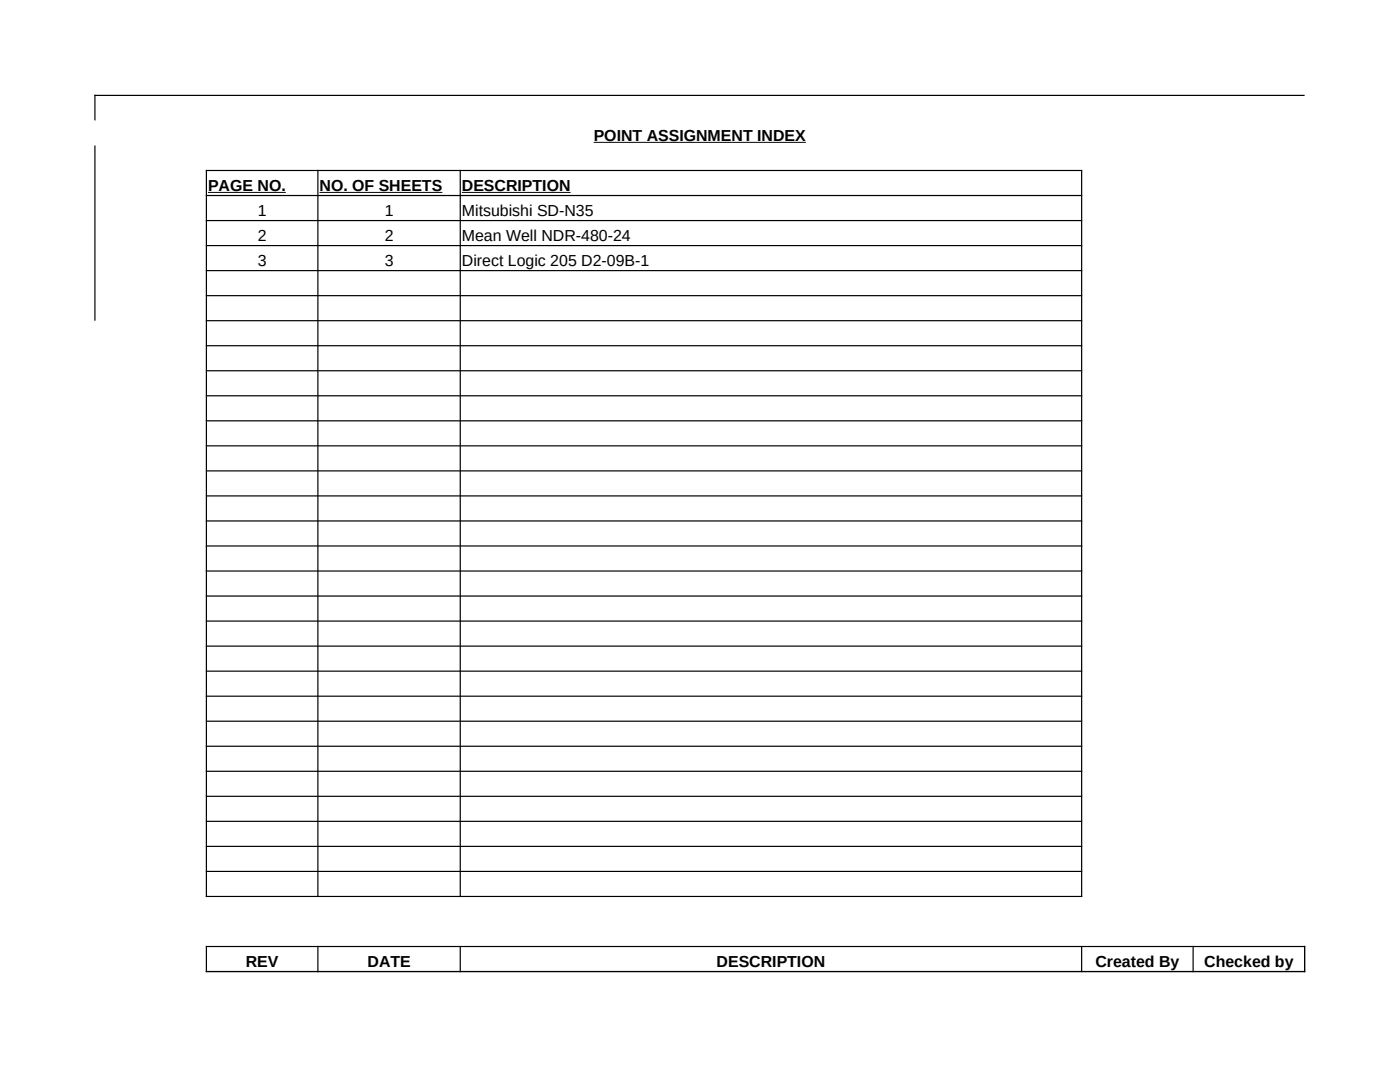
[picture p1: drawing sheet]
<svg xmlns="http://www.w3.org/2000/svg" width="279mm" height="216mm" viewBox="0 0 279 216" stroke-linecap="round" stroke-linejoin="round" font-family="sans-serif">
<defs><g id="words">
<g font-size="3.2">
<text x="118.5" y="28.1">POINT ASSIGNMENT INDEX</text>
<text x="41.5" y="38">PAGE NO.</text>
<text x="63.8" y="38">NO. OF SHEETS</text>
<text x="92.2" y="38">DESCRIPTION</text>
<text x="51.4" y="43">1</text>
<text x="76.8" y="43">1</text>
<text x="92.2" y="43">Mitsubishi SD-N35</text>
<text x="51.4" y="48">2</text>
<text x="51.4" y="53">3</text>
<text x="76.8" y="48">2</text>
<text x="76.8" y="53">3</text>
<text x="92.2" y="48">Mean Well NDR-480-24</text>
<text x="92.2" y="53">Direct Logic 205 D2-09B-1</text>
<text x="49.1" y="192.9">REV</text>
<text x="73.3" y="192.9">DATE</text>
<text x="143" y="192.9">DESCRIPTION</text>
<text x="218.6" y="192.9">Created By</text>
<text x="240.3" y="192.9">Checked by</text>
</g>
</g></defs>
<g fill="none" stroke="#000" stroke-width=".24">
<path d="M18.8 19h241.6M18.9 18.9v5.1M18.9 29v35M41.1 34h174.9M41.1 39h174.9M41.2 33.9v145.1M63.4 33.9v145.1M91.9 33.9v145.1M215.9 33.9v145.1M41.1 44h174.9M41.1 49h174.9M41.1 54h174.9"/>
<path d="M41.1 59h174.9M41.1 64h174.9M41.1 69h174.9M41.1 74h174.9M41.1 79h174.9M41.1 84h174.9M41.1 89h174.9M41.1 94h174.9M41.1 99h174.9M41.1 103.9h174.9M41.1 108.9h174.9M41.1 113.9h174.9"/>
<path d="M41.1 118.9h174.9M41.1 123.9h174.9M41.1 128.9h174.9M41.1 133.9h174.9M41.1 138.9h174.9M41.1 143.9h174.9M41.1 148.9h174.9M41.1 153.9h174.9M41.1 158.9h174.9M41.1 163.9h174.9M41.1 168.9h174.9M41.1 173.9h174.9"/>
<path d="M41.1 178.9h174.9M41.1 188.9h219.4M41.1 193.9h219.4M41.2 188.7v5.3M63.4 188.7v5.3M91.9 188.7v5.3M215.9 188.7v5.3M238.1 188.7v5.3M260.4 188.7v5.3"/>
</g>
<path d="M41.5 38.4h15.5M63.8 38.4h24.5M92.2 38.4h21.7M118.5 28.4h42.3" fill="none" stroke="#000" stroke-width=".2"/>
<use href="#words"/>
</svg>
